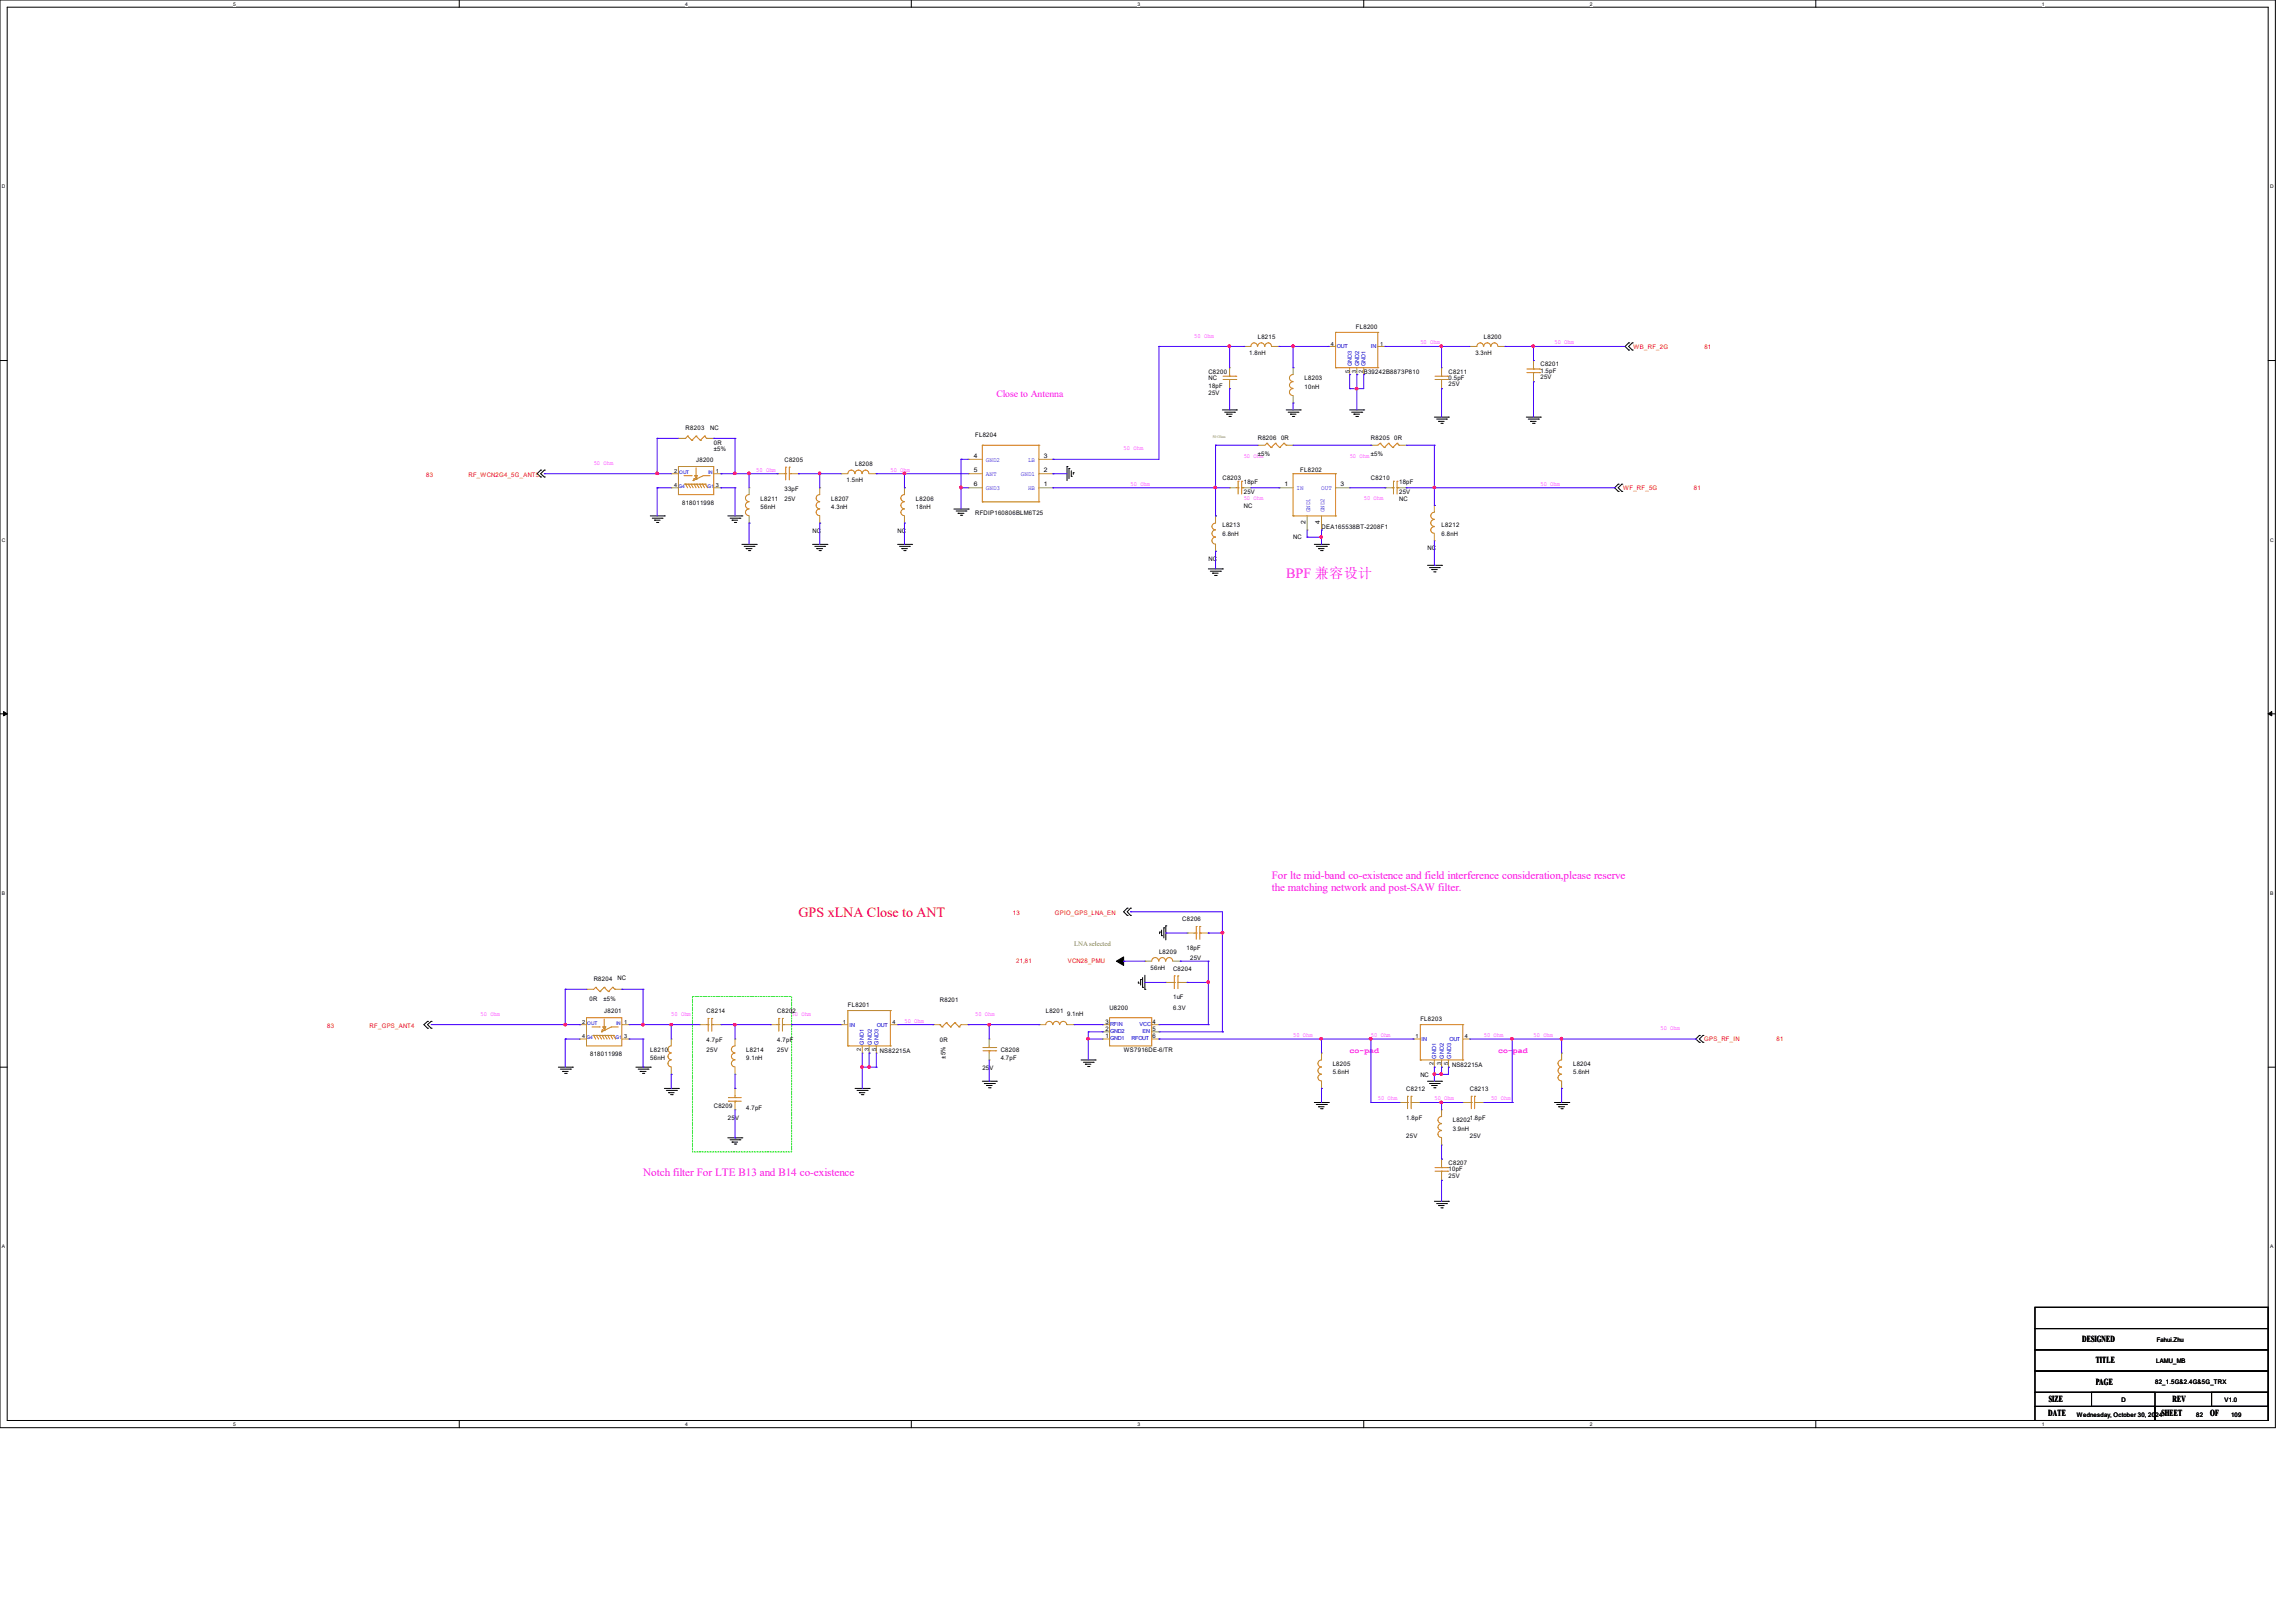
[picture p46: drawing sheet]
<svg xmlns="http://www.w3.org/2000/svg" width="297mm" height="210mm" viewBox="0 0 297 210" stroke-linecap="round" stroke-linejoin="round" font-family="sans-serif">
<defs><g id="words">
<text font-size="1.8" fill="#f0f" x="166.5" y="74.8">BPF 兼容设计</text>
<text font-size="1.8" fill="#f00" x="103.3" y="118.7">GPS xLNA Close to ANT</text>
<g font-size="1.4" fill="#f0f">
<text x="164.6" y="113.8">For lte mid-band co-existence and field interference consideration,please reserve</text>
<text x="164.6" y="115.3">the matching network and post-SAW filter.</text>
<text x="83.2" y="152.2">Notch filter For LTE B13 and B14 co-existence</text>
</g>
<text font-size="1.3" fill="#f0f" x="128.9" y="51.4">Close to Antenna</text>
<g font-size="1.2">
<text x="269.5" y="173.7">DESIGNED</text>
<text x="271.2" y="176.4">TITLE</text>
<text x="271.2" y="179.2">PAGE</text>
<text x="265.1" y="183.3">DATE</text>
<text x="265.2" y="181.4">SIZE</text>
<text x="279.7" y="183.3">SHEET</text>
<text x="281.2" y="181.4">REV</text>
<text x="286" y="183.3">OF</text>
</g>
<g font-size="1.1" fill="#f0f">
<text x="174.7" y="136.2">co-pad</text>
<text x="193.9" y="136.2">co-pad</text>
</g>
<text font-size=".9" fill="#808040" x="139" y="122.4">LNA selected</text>
<g font-size=".8" fill="#f0f">
<text x="154.6" y="43.7">50 Ohm</text>
<text x="183.8" y="44.6">50 Ohm</text>
<text x="201.2" y="44.6">50 Ohm</text>
<text x="145.4" y="58.3">50 Ohm</text>
<text x="161" y="59.2">50 Ohm</text>
<text x="174.7" y="59.2">50 Ohm</text>
<text x="76.8" y="60.1">50 Ohm</text>
<text x="97.9" y="61">50 Ohm</text>
<text x="115.2" y="61">50 Ohm</text>
<text x="146.3" y="62.9">50 Ohm</text>
<text x="161" y="64.7">50 Ohm</text>
<text x="176.5" y="64.7">50 Ohm</text>
<text x="199.4" y="62.9">50 Ohm</text>
<text x="62.2" y="131.4">50 Ohm</text>
<text x="86.9" y="131.4">50 Ohm</text>
<text x="102.5" y="131.4">50 Ohm</text>
<text x="126.2" y="131.4">50 Ohm</text>
<text x="117.1" y="132.4">50 Ohm</text>
<text x="167.3" y="134.2">50 Ohm</text>
<text x="177.4" y="134.2">50 Ohm</text>
<text x="192" y="134.2">50 Ohm</text>
<text x="198.5" y="134.2">50 Ohm</text>
<text x="214.9" y="133.3">50 Ohm</text>
<text x="178.3" y="142.4">50 Ohm</text>
<text x="185.6" y="142.4">50 Ohm</text>
<text x="193" y="142.4">50 Ohm</text>
</g>
<g font-size=".8">
<text x="161.7" y="45.9">1.8nH</text>
<text x="162.8" y="43.9">L8215</text>
<text x="175.5" y="42.6">FL8200</text>
<text x="190.9" y="45.9">3.3nH</text>
<text x="192" y="43.9">L8200</text>
<text x="199.4" y="47.4">C8201</text>
<text x="156.4" y="48.3">C8200</text>
<text x="156.4" y="50.2">18pF</text>
<text x="156.4" y="49.2">NC</text>
<text x="156.4" y="51.1">25V</text>
<text x="168.8" y="49.2">L8203</text>
<text x="168.8" y="50.3">10nH</text>
<text x="176.5" y="48.3">B39242B8873P810</text>
<text x="187.5" y="48.3">C8211</text>
<text x="187.5" y="49.1">0.5pF</text>
<text x="187.5" y="50">25V</text>
<text x="199.4" y="48.2">1.5pF</text>
<text x="199.4" y="49.1">25V</text>
<text x="88.7" y="55.6">R8203</text>
<text x="90.1" y="59.8">J8200</text>
<text x="91.9" y="55.6">NC</text>
<text x="92.4" y="57.6">0R</text>
<text x="92.4" y="58.4">±5%</text>
<text x="101.5" y="59.8">C8205</text>
<text x="126" y="59.2">4</text>
<text x="126.2" y="56.6">FL8204</text>
<text x="135.1" y="59.2">3</text>
<text x="162.8" y="56.9">R8206</text>
<text x="162.8" y="59">±5%</text>
<text x="165.8" y="56.9">0R</text>
<text x="177.4" y="56.9">R8205</text>
<text x="177.4" y="59">±5%</text>
<text x="180.4" y="56.9">0R</text>
<text x="88.3" y="65.3">818011998</text>
<text x="98.4" y="64.8">L8211</text>
<text x="98.4" y="65.9">56nH</text>
<text x="101.5" y="63.5">33pF</text>
<text x="101.5" y="64.8">25V</text>
<text x="107.6" y="64.8">L8207</text>
<text x="107.6" y="65.9">4.3nH</text>
<text x="109.6" y="62.4">1.5nH</text>
<text x="110.7" y="60.3">L8208</text>
<text x="118.5" y="64.8">L8206</text>
<text x="118.5" y="65.9">18nH</text>
<text x="126" y="62.9">6</text>
<text x="126" y="61.1">5</text>
<text x="135.1" y="62.9">1</text>
<text x="135.1" y="61.1">2</text>
<text x="158.2" y="62.1">C8203</text>
<text x="161" y="62.6">18pF</text>
<text x="161" y="65.7">NC</text>
<text x="161" y="63.9">25V</text>
<text x="166.2" y="62.9">1</text>
<text x="168.3" y="61.1">FL8202</text>
<text x="173.5" y="62.9">3</text>
<text x="177.4" y="62.1">C8210</text>
<text x="181.1" y="62.6">18pF</text>
<text x="181.1" y="64.8">NC</text>
<text x="181.1" y="63.9">25V</text>
<text x="105.2" y="68.9">NC</text>
<text x="116.2" y="68.9">NC</text>
<text x="126.2" y="66.6">RFDIP160806BLM6T25</text>
<text x="158.2" y="68.2">L8213</text>
<text x="158.2" y="69.3">6.8nH</text>
<text x="167.4" y="69.8">NC</text>
<text x="168.9" y="67.9" transform="rotate(-90 168.9 67.9)">2</text>
<text x="170.8" y="67.9" transform="rotate(-90 170.8 67.9)">4</text>
<text x="171" y="68.5">DEA165538BT-2208F1</text>
<text x="184.8" y="71.2">NC</text>
<text x="186.6" y="68.2">L8212</text>
<text x="186.6" y="69.3">6.8nH</text>
<text x="156.4" y="72.6">NC</text>
<text x="153" y="119.2">C8206</text>
<text x="148.9" y="125.5">56nH</text>
<text x="150" y="123.4">L8209</text>
<text x="151.8" y="125.6">C8204</text>
<text x="153.6" y="122.9">18pF</text>
<text x="154" y="124.2">25V</text>
<text x="76.3" y="129.5">0R</text>
<text x="76.8" y="127">R8204</text>
<text x="78.1" y="129.5">±5%</text>
<text x="78.2" y="131.1">J8201</text>
<text x="79.9" y="126.8">NC</text>
<text x="91.4" y="131.1">C8214</text>
<text x="100.6" y="131.1">C8202</text>
<text x="109.7" y="130.3">FL8201</text>
<text x="121.6" y="129.7">R8201</text>
<text x="135.3" y="131.1">L8201</text>
<text x="138.1" y="131.5">9.1nH</text>
<text x="143.6" y="130.6">U8200</text>
<text x="151.8" y="129.3">1uF</text>
<text x="151.8" y="130.6">6.3V</text>
<text x="76.4" y="136.6">818011998</text>
<text x="84.2" y="136.1">L8210</text>
<text x="84.2" y="137.2">56nH</text>
<text x="91.4" y="134.8">4.7pF</text>
<text x="91.4" y="136.1">25V</text>
<text x="96.6" y="136.1">L8214</text>
<text x="96.6" y="137.2">9.1nH</text>
<text x="100.6" y="134.8">4.7pF</text>
<text x="100.6" y="136.1">25V</text>
<text x="113.9" y="136.3">NS82215A</text>
<text x="121.6" y="134.8">0R</text>
<text x="122.4" y="137" transform="rotate(-90 122.4 137)">±5%</text>
<text x="129.5" y="136.1">C8208</text>
<text x="129.5" y="137.2">4.7pF</text>
<text x="143.1" y="134.4">1</text>
<text x="143.1" y="133.5">2</text>
<text x="143.1" y="132.5">3</text>
<text x="145.4" y="136.1">WS7916DE-6/TR</text>
<text x="149.1" y="132.5">4</text>
<text x="149.1" y="133.5">5</text>
<text x="149.1" y="134.4">6</text>
<text x="172.5" y="137.9">L8205</text>
<text x="183.8" y="132.2">FL8203</text>
<text x="203.6" y="137.9">L8204</text>
<text x="92.4" y="143.4">C8209</text>
<text x="96.6" y="143.6">4.7pF</text>
<text x="127.1" y="138.5">25V</text>
<text x="172.5" y="139">5.6nH</text>
<text x="182" y="141.1">C8212</text>
<text x="183.8" y="139.3">NC</text>
<text x="187.9" y="138.1">NS82215A</text>
<text x="190.2" y="141.1">C8213</text>
<text x="203.6" y="139">5.6nH</text>
<text x="94.2" y="144.9">25V</text>
<text x="182" y="144.9">1.8pF</text>
<text x="182" y="147.3">25V</text>
<text x="188" y="145.2">L8202</text>
<text x="188" y="146.3">3.9nH</text>
<text x="190.2" y="144.9">1.8pF</text>
<text x="190.2" y="147.3">25V</text>
<text x="187.5" y="150.7">C8207</text>
<text x="187.5" y="151.5">10pF</text>
<text x="187.5" y="152.4">25V</text>
<text x="279.1" y="173.7">Fahui.Zhu</text>
<text x="278.9" y="179.1">82_1.5G&amp;2.4G&amp;5G_TRX</text>
<text x="279" y="176.4">LAMU_MB</text>
<text x="268.8" y="183.3">Wednesday, October 30, 2024</text>
<text x="274.5" y="181.5">D</text>
<text x="284.2" y="183.3">82</text>
<text x="287.9" y="181.5">V1.0</text>
<text x="288.7" y="183.3">109</text>
</g>
<g font-size=".8" fill="#f00">
<text x="211.4" y="45.1">WB_RF_2G</text>
<text x="220.6" y="45.1">81</text>
<text x="55.2" y="61.7">83</text>
<text x="60.6" y="61.7">RF_WCN2G4_5G_ANT5</text>
<text x="210.1" y="63.4">WF_RF_5G</text>
<text x="219.2" y="63.4">81</text>
<text x="131.1" y="118.4">13</text>
<text x="136.5" y="118.4">GPIO_GPS_LNA_EN</text>
<text x="131.5" y="124.7">21,81</text>
<text x="138.2" y="124.7">VCN28_PMU</text>
<text x="42.3" y="133">83</text>
<text x="47.8" y="133">RF_GPS_ANT4</text>
<text x="220.6" y="134.7">GPS_RF_IN</text>
<text x="229.9" y="134.7">81</text>
</g>
<g font-size=".8" fill="#00c">
<text x="127.6" y="59.8">GND2</text>
<text x="133" y="59.8">LB</text>
<text x="127.6" y="63.5">GND3</text>
<text x="127.6" y="61.6">ANT</text>
<text x="132.1" y="61.6">GND1</text>
<text x="133" y="63.5">HB</text>
<text x="167.8" y="63.5">IN</text>
<text x="171" y="63.5">OUT</text>
<text x="169.5" y="66.3" transform="rotate(-90 169.5 66.3)">GND1</text>
<text x="171.4" y="66.3" transform="rotate(-90 171.4 66.3)">GND2</text>
</g>
<g font-size=".7">
<text x="172.2" y="44.7">4</text>
<text x="178.6" y="44.7">1</text>
<text x="174.6" y="48.2" transform="rotate(-90 174.6 48.2)">5</text>
<text x="175.5" y="48.2" transform="rotate(-90 175.5 48.2)">3</text>
<text x="176.4" y="48.2" transform="rotate(-90 176.4 48.2)">2</text>
<text x="87.2" y="63">4</text>
<text x="87.2" y="61.2">2</text>
<text x="92.6" y="63">3</text>
<text x="92.6" y="61.2">1</text>
<text x="75.4" y="134.3">4</text>
<text x="75.4" y="132.5">2</text>
<text x="80.8" y="134.3">3</text>
<text x="80.8" y="132.5">1</text>
<text x="109.1" y="132.5">1</text>
<text x="111.4" y="136" transform="rotate(-90 111.4 136)">2</text>
<text x="112.4" y="136" transform="rotate(-90 112.4 136)">3</text>
<text x="113.4" y="136" transform="rotate(-90 113.4 136)">5</text>
<text x="115.5" y="132.5">4</text>
<text x="183.2" y="134.3">1</text>
<text x="185.5" y="137.8" transform="rotate(-90 185.5 137.8)">2</text>
<text x="186.5" y="137.8" transform="rotate(-90 186.5 137.8)">3</text>
<text x="187.4" y="137.8" transform="rotate(-90 187.4 137.8)">5</text>
<text x="189.6" y="134.3">4</text>
</g>
<g font-size=".7" fill="#00c">
<text x="173" y="45.1">OUT</text>
<text x="175" y="47.4" transform="rotate(-90 175 47.4)">GND3</text>
<text x="175.9" y="47.4" transform="rotate(-90 175.9 47.4)">GND2</text>
<text x="176.7" y="47.4" transform="rotate(-90 176.7 47.4)">GND1</text>
<text x="177.4" y="45.1">IN</text>
<text x="109.9" y="132.9">IN</text>
<text x="111.8" y="135.2" transform="rotate(-90 111.8 135.2)">GND1</text>
<text x="112.8" y="135.2" transform="rotate(-90 112.8 135.2)">GND2</text>
<text x="113.5" y="132.9">OUT</text>
<text x="113.7" y="135.2" transform="rotate(-90 113.7 135.2)">GND3</text>
<text x="143.7" y="134.6">GND1</text>
<text x="143.7" y="133.7">GND2</text>
<text x="143.7" y="132.8">RFIN</text>
<text x="146.4" y="134.6">RFOUT</text>
<text x="147.5" y="132.8">VCC</text>
<text x="147.9" y="133.7">EN</text>
<text x="184" y="134.7">IN</text>
<text x="185.8" y="137" transform="rotate(-90 185.8 137)">GND1</text>
<text x="186.9" y="137" transform="rotate(-90 186.9 137)">GND2</text>
<text x="187.6" y="134.7">OUT</text>
<text x="187.8" y="137" transform="rotate(-90 187.8 137)">GND3</text>
</g>
<g font-size=".6">
<text x="30.2" y=".7">5</text>
<text x="88.7" y=".7">4</text>
<text x="147.2" y=".7">3</text>
<text x="205.7" y=".7">2</text>
<text x="264.2" y=".7">1</text>
<text x=".3" y="24.4">D</text>
<text x="293.8" y="24.4">D</text>
<text x=".3" y="70.1">C</text>
<text x="293.8" y="70.1">C</text>
<text x=".3" y="115.8">B</text>
<text x="293.8" y="115.8">B</text>
<text x=".3" y="161.5">A</text>
<text x="293.8" y="161.5">A</text>
<text x="30.2" y="184.5">5</text>
<text x="88.7" y="184.5">4</text>
<text x="147.2" y="184.5">3</text>
<text x="205.7" y="184.5">2</text>
<text x="264.2" y="184.5">1</text>
</g>
<g font-size=".6" fill="#00c">
<text x="87.8" y="63.2">G4</text>
<text x="87.9" y="61.3">OUT</text>
<text x="91.6" y="63.2">G1</text>
<text x="91.7" y="61.3">IN</text>
<text x="75.9" y="134.5">G4</text>
<text x="76" y="132.6">OUT</text>
<text x="79.7" y="134.5">G1</text>
<text x="79.8" y="132.6">IN</text>
</g>
<text font-size=".5" fill="#808040" x="156.9" y="56.7">50 Ohm</text>
</g></defs>
<path d="M0 0h294.5v184.7h-294.5zM.9 .9h292.6v182.9h-292.6z" fill="none" stroke="#000" stroke-width=".13"/>
<g fill="#fff">
<path d="M30.2 .1h.3v.7h-.3z"/>
<path d="M30.2 183.9h.3v.8h-.3z"/>
</g>
<path d="M59.4 0v.9M59.4 183.8v.9" fill="none" stroke="#000" stroke-width=".13"/>
<g fill="#fff">
<path d="M88.7 .1h.3v.7h-.3z"/>
<path d="M88.7 183.9h.3v.8h-.3z"/>
</g>
<path d="M117.9 0v.9M117.9 183.8v.9" fill="none" stroke="#000" stroke-width=".13"/>
<g fill="#fff">
<path d="M147.2 .1h.3v.7h-.3z"/>
<path d="M147.2 183.9h.3v.8h-.3z"/>
</g>
<path d="M176.5 0v.9M176.5 183.8v.9" fill="none" stroke="#000" stroke-width=".13"/>
<g fill="#fff">
<path d="M205.7 .1h.4v.7h-.4z"/>
<path d="M205.7 183.9h.4v.8h-.4z"/>
</g>
<path d="M235 0v.9M235 183.8v.9" fill="none" stroke="#000" stroke-width=".13"/>
<g fill="#fff">
<path d="M264.2 .1h.4v.7h-.4z"/>
<path d="M264.2 183.9h.4v.8h-.4z"/>
<path d="M.3 23.8h.4v.7h-.4z"/>
<path d="M293.8 23.8h.5v.7h-.5z"/>
<path d="M.3 69.5h.4v.7h-.4z"/>
<path d="M293.8 69.5h.5v.7h-.5z"/>
</g>
<path d="M0 46.7h.9M293.5 46.7h1" fill="none" stroke="#000" stroke-width=".13"/>
<g fill="#fff">
<path d="M.3 115.2h.4v.8h-.4z"/>
<path d="M293.8 115.2h.4v.8h-.4z"/>
</g>
<path d="M0 92.4h.9M293.5 92.4h1" fill="none" stroke="#000" stroke-width=".13"/>
<path d="M.5 92.1l.4 .3-.4 .2zM293.5 92.4l.5-.3v.5z" fill="#000" stroke="#000" stroke-width=".13"/>
<g fill="#fff">
<path d="M.3 161h.3v.7h-.3z"/>
<path d="M293.8 161h.4v.7h-.4z"/>
</g>
<g fill="none" stroke="#000" stroke-width=".13">
<path d="M158.2 53h1.8M158.5 53.3h1.3M158.7 53.6h.1M158.7 53.6h.8M159 53.9h.2M159.2 53.9h.1M159.8 53.3h.1M160 53h.1M166.5 53h1.8M166.7 53.3h1.3M167 53.6h.1M167 53.6h.7"/>
<path d="M167.3 53.9h.1M167.4 53.9h.1M168 53.3h.1M168.3 53h.1M174.7 53h1.8M174.9 53.3h1.3M175.2 53.6h.1M175.2 53.6h.7M175.5 53.9h.2M175.7 53.9h.1M176.2 53.3h.1M176.5 53h.1"/>
<path d="M185.6 54h1.9M185.9 54.2h1.3M186.2 54.5h.1M186.2 54.5h.7M186.5 54.8h.1M186.6 54.8h.1M187.2 54.2h.1M187.5 54h.1M197.5 54h1.8M197.8 54.2h1.3M198.1 54.5h.1M198.1 54.5h.7"/>
<path d="M198.3 54.8h.2M198.5 54.8h.1M199.1 54.2h.1M199.3 54h.1M210.8 44.4h.1M210.8 45.3h.1M210.8 44.4l-.5 .4 .5 .5M211.2 45.3h.1M211.2 44.4h.1M211.2 44.4l-.4 .4 .4 .5M70 60.8h.1M70 61.7h.1"/>
<path d="M70 60.8l-.5 .5 .5 .4M70.4 60.8h.1M70.4 61.7h.1M70.4 60.8l-.4 .5 .4 .4M84.2 66.8h1.8M84.4 67.1h1.3M84.7 67.3h.1M84.7 67.3h.7M85 67.6h.1M85.1 67.6h.1M85.7 67.1h.1M86 66.8h.1"/>
<path d="M94.2 66.8h1.8M94.5 67.1h1.3M94.7 67.3h.1M94.7 67.3h.8M95 67.6h.2M95.2 67.6h.1M95.8 67.1h.1M96 66.8h.1M96 70.4h1.9M96.3 70.7h1.3M96.6 71h.1M96.6 71h.7"/>
<path d="M96.9 71.2h.1M97 71.2h.1M97.6 70.7h.1M97.9 70.4h.1M105.2 70.4h1.8M105.5 70.7h1.2M105.7 71h.1M105.7 71h.8M106 71.2h.2M106.2 71.2h.1M106.7 70.7h.1M107 70.4h.1"/>
<path d="M116.2 70.4h1.8M116.4 70.7h1.3M116.7 71h.1M116.7 71h.7M117 71.2h.1M117.1 71.2h.1M117.7 70.7h.1M118 70.4h.1M123.4 65.9h1.9M123.7 66.1h1.3M124 66.4h.1M124 66.4h.8"/>
<path d="M124.3 66.7h.2M124.5 66.7h.1M125 66.1h.1M125.3 65.9h.1M138.1 60.4h.1M138.1 60.4v1.8M138.3 60.6h.1M138.3 60.6v1.3M138.6 61.6h.1M138.6 60.9v.7M138.9 61.2h.1M138.9 61.2v.2"/>
<path d="M156.4 73.6h1.8M156.6 73.9h1.3M156.9 74.2h.1M156.9 74.2h.7M157.2 74.5h.2M157.4 74.5h.1M157.9 73.9h.1M158.2 73.6h.1M170.1 70.4h1.8M170.3 70.7h1.4M170.6 71h.1M170.6 71h.8"/>
<path d="M170.9 71.2h.2M171.1 71.2h.1M171.7 70.7h.1M171.9 70.4h.1M184.7 73.2h1.9M185 73.4h1.3M185.3 73.7h.1M185.3 73.7h.7M185.5 74h.2M185.7 74h.1M186.3 73.4h.1M186.6 73.2h.1"/>
<path d="M209.4 62.7h.1M209.4 63.6h.1M209.4 62.7l-.4 .4 .4 .5M209.9 63.6h.1M209.9 62.7h.1M209.9 62.7l-.5 .4 .5 .5M145.9 117.5h.1M145.9 118.4h.1M145.9 117.5l-.5 .5 .5 .4M146.3 117.5h.1M146.3 118.4h.1M146.3 117.5l-.4 .5 .4 .4"/>
<path d="M150.9 119.8h.1M150.9 119.8v1.8M0 138.1h.9M55.3 132.2h.1M55.3 133.1h.1M55.3 132.2l-.4 .4 .4 .5M55.8 132.2h.1M55.8 133.1h.1M55.8 132.2l-.5 .4 .5 .5M72.3 138.1h1.8M72.5 138.3h1.3M72.8 138.6h.1"/>
<path d="M72.8 138.6h.7M73.1 138.9h.2M73.3 138.9h.1M73.8 138.3h.1M74.1 138.1h.1M82.3 138.1h1.9M82.6 138.3h1.3M82.8 138.6h.1M82.8 138.6h.8M83.1 138.9h.2M83.3 138.9h.1M83.9 138.3h.1"/>
<path d="M84.2 138.1h.1M127.1 139.9h1.8M128.9 139.9h.1M139.9 137.2h1.8M140.2 137.5h1.3M140.5 137.7h.1M140.5 137.7h.7M140.8 138h.1M140.9 138h.1M141.5 137.5h.1M141.7 137.2h.1M147.3 127.2h.1"/>
<path d="M147.3 127v.2M147.6 126.7h.1M147.6 126.7v.8M147.9 127.8h.1M147.9 126.5v1.3M148.2 128h.1M148.2 126.2v1.8M150.1 120.6h.1M150.1 120.6v.2M150.3 121.1h.1M150.3 120.4v.7M150.6 120.1h.1"/>
<path d="M150.6 120.1v1.3M184.7 139.9h1.9M186.6 139.9h.1M219.9 134h.1M219.9 134.9h.1M219.9 134l-.4 .5 .4 .4M220.4 134.9h.1M220.4 134h.1M220.4 134l-.5 .5 .5 .4M293.5 138.1h1M86 140.8h1.8M86.2 141.1h1.3"/>
<path d="M86.5 141.4h.1M86.5 141.4h.7M86.8 141.6h.2M87 141.6h.1M87.5 141.1h.1M87.8 140.8h.1M94.2 147.2h1.8M94.5 147.5h1.3M94.7 147.8h.1M94.7 147.8h.8M95 148h.2M95.2 148h.1"/>
<path d="M95.8 147.5h.1M96 147.2h.1M110.7 140.8h1.8M110.9 141.1h1.3M111.2 141.4h.1M111.2 141.4h.7M111.5 141.6h.2M111.7 141.6h.1M112.2 141.1h.1M112.5 140.8h.1M127.4 140.2h1.3M127.7 140.5h.1"/>
<path d="M127.7 140.5h.7M127.9 140.8h.2M128.1 140.8h.1M128.7 140.2h.1M170.1 142.7h1.8M170.3 142.9h1.4M170.6 143.2h.1M170.6 143.2h.8M170.9 143.5h.2M171.1 143.5h.1M171.7 142.9h.1M171.9 142.7h.1"/>
<path d="M185 140.2h1.3M185.3 140.5h.1M185.3 140.5h.7M185.5 140.8h.2M185.6 155.4h1.9M185.7 140.8h.1M185.9 155.7h1.3M186.2 156h.1M186.2 156h.7M186.3 140.2h.1M186.5 156.3h.1M186.6 156.3h.1"/>
<path d="M187.2 155.7h.1M187.5 155.4h.1M201.2 142.7h1.8M201.5 142.9h1.2M201.7 143.2h.1M201.7 143.2h.8M202 143.5h.2M202.2 143.5h.1M202.7 142.9h.1M203 142.7h.1M263.4 177.4h30.1v2.8h-30.1zM263.4 171.9h30.1v2.8h-30.1z"/>
<path d="M263.4 169.2h30.1v2.7h-30.1zM263.4 174.7h30.1v2.7h-30.1zM263.4 180.2h30.1v1.8h-30.1zM263.4 182h15.5v1.8h-15.5zM270.7 180.2h8.2v1.8h-8.2zM278.9 182h14.6v1.8h-14.6zM286.2 180.2h7.3v1.8h-7.3z"/>
</g>
<path d="M89.6 128.9h12.8v20.2h-12.8z" fill="none" stroke="#0f0" stroke-width=".13"/>
<path d="M144.5 124.4l.9-.6v1.1z" fill-rule="evenodd" fill="#000" stroke="#000" stroke-width=".13"/>
<g fill="none" stroke="#cc8006" stroke-width=".13">
<path d="M89 56.4h.1M89 56.4l-.3 .3M89 56.4l.5 .6M89.5 57h.1M90.1 56.4h.1M90.1 56.4l-.6 .6M90.1 56.4l.5 .6M90.6 57h.1M91.2 56.4h.1M91.2 56.4l-.6 .6M91.2 56.4l.2 .3M91.4 56.7h.1"/>
<path d="M127.1 57.6h.1M127.1 57.6h7.4M127.1 57.6v7.3M134.5 57.6h.1M134.5 57.6v7.3M158.3 49.1h1.6M158.3 48.7h1.6M159.1 48.7h.1M159.1 49.1h.1M159.1 48.5v.2M159.1 49.1v.3M159.9 49.1h.1"/>
<path d="M159.9 48.7h.1M162.7 44.8a.43 .43 0 0 0-.4-.4 .43 .43 0 0 0-.4 .4M163.7 44.8a.44 .44 0 0 0-.5-.4 .44 .44 0 0 0-.4 .4M164 57.4h.1M164 57.4l-.3 .2M164 57.4l.5 .5M164.5 57.9h.1M164.5 44.8a.43 .43 0 0 0-.4-.4 .43 .43 0 0 0-.4 .4M165.1 57.4h.1M165.1 57.4l-.6 .5M165.1 57.4l.5 .5M165.6 57.9h.1"/>
<path d="M166.2 57.4h.1M166.2 57.4l-.6 .5M166.2 57.4l.3 .2M166.5 57.6h.1M167.3 50.3a.44 .44 0 0 0-.4 .4 .44 .44 0 0 0 .4 .5M167.3 49.4a.43 .43 0 0 0-.4 .4 .43 .43 0 0 0 .4 .4M167.3 48.5a.44 .44 0 0 0-.4 .4 .44 .44 0 0 0 .4 .5M172.8 43h.1M172.8 47.6h.1M172.8 43h5.5M172.8 43v4.6M172.8 47.6h5.5"/>
<path d="M178.3 43h.1M178.3 47.6h.1M178.3 43v4.6M178.6 57.4h.1M178.6 57.4l-.3 .2M178.6 57.4l.6 .5M179.2 57.9h.1M179.7 57.4h.1M179.7 57.4l-.5 .5M179.7 57.4l.6 .5M180.3 57.9h.1M180.8 57.4h.1"/>
<path d="M180.8 57.4l-.5 .5M180.8 57.4l.3 .2M181.1 57.6h.1M185.7 49.1h1.7M185.7 48.7h1.7M186.6 48.7h.1M186.6 49.1h.1M186.6 48.5v.2M186.6 49.1v.3M187.4 49.1h.1M187.4 48.7h.1M192 44.8a.43 .43 0 0 0-.4-.4 .43 .43 0 0 0-.5 .4"/>
<path d="M192.9 44.8a.44 .44 0 0 0-.4-.4 .44 .44 0 0 0-.5 .4M193.8 44.8a.44 .44 0 0 0-.4-.4 .44 .44 0 0 0-.4 .4M197.6 48.2h1.7M197.6 47.8h1.7M198.5 47.8h.1M198.5 48.2h.1M198.5 47.6v.2M198.5 48.2v.3M199.3 48.2h.1M199.3 47.8h.1M87.8 60.4h4.6v3.6h-4.6zM88.5 61.6h1"/>
<path d="M88.6 62.7h.1M88.6 62.7h2.8M88.7 62.7h.1M88.7 62.7l.3 .4M89.1 62.7h.1M89.1 62.7l.3 .4M89.5 61.6h.1M89.5 62.7h.1M89.5 62.7l.2 .4M89.7 62.2h.1M89.8 61.9h.1M89.8 62.7h.1"/>
<path d="M89.8 61.9l-.1 .3M89.8 62.7l.3 .4M89.8 61.9l.3 .1M89.9 61.6h.1M89.9 61.6h.4l-.2 .2M89.9 61.6l.2 .2M90.1 62h.1M90.1 61.6h.1M90.1 61.8h.1M90.1 60.5v1.1M90.2 62.7h.1M90.2 62.7l.3 .4"/>
<path d="M90.6 62.7h.1M90.6 62.7l.2 .4M90.9 62.7h.1M90.9 62.7l.3 .4M91.3 62.7h.1M91.3 62.7l.3 .4M91.9 61.6h-.9l-1.3 .6M96.9 64.9a.44 .44 0 0 0-.4 .5 .44 .44 0 0 0 .4 .4M96.9 64a.44 .44 0 0 0-.4 .5 .44 .44 0 0 0 .4 .4M96.9 65.9a.43 .43 0 0 0-.4 .4 .43 .43 0 0 0 .4 .4M101.5 61.3h.2M101.7 61.3h.1"/>
<path d="M101.7 60.5h.1M101.7 60.5v1.6M102.2 60.5h.1M102.2 61.3h.1M102.2 61.3h.2M102.2 60.5v1.6M106.1 65.9a.43 .43 0 0 0-.5 .4 .43 .43 0 0 0 .5 .4M106.1 64.9a.44 .44 0 0 0-.5 .5 .44 .44 0 0 0 .5 .4M106.1 64a.44 .44 0 0 0-.5 .5 .44 .44 0 0 0 .5 .4M110.6 61.3a.44 .44 0 0 0-.4-.5 .44 .44 0 0 0-.5 .5M111.5 61.3a.44 .44 0 0 0-.4-.5 .44 .44 0 0 0-.4 .5M112.4 61.3a.42 .42 0 0 0-.4-.5 .42 .42 0 0 0-.4 .5"/>
<path d="M117.1 64.9a.44 .44 0 0 0-.5 .5 .44 .44 0 0 0 .4 .4M117.1 64a.44 .44 0 0 0-.5 .5 .44 .44 0 0 0 .4 .4M117.1 65.9a.43 .43 0 0 0-.5 .4 .43 .43 0 0 0 .4 .4M127.1 64.9h.1M127.1 64.9h7.4M134.5 64.9h.1M157.3 69.5a.44 .44 0 0 0-.5 .5 .44 .44 0 0 0 .5 .4M157.3 68.6a.44 .44 0 0 0-.5 .4 .44 .44 0 0 0 .5 .5M157.3 67.7a.42 .42 0 0 0-.5 .4 .42 .42 0 0 0 .5 .4M160 63.1h.2M160.2 63.1h.1M160.2 62.3h.1"/>
<path d="M160.2 62.3v1.6M160.7 62.3h.1M160.7 63.1h.1M160.7 63.1h.3M160.7 62.3v1.6M167.3 61.3h.1M167.3 66.8h.1M167.3 61.3h5.5M167.3 66.8h5.5M167.3 61.3v5.5M172.8 66.8h.1M172.8 61.3h.1"/>
<path d="M172.8 61.3v5.5M180.2 63.1h.1M180.3 63.1h.1M180.3 62.3h.1M180.3 62.3v1.6M180.8 62.3h.1M180.8 63.1h.1M180.8 63.1h.3M180.8 62.3v1.6M185.6 67.2a.44 .44 0 0 0-.4 .5 .44 .44 0 0 0 .4 .4M185.6 66.3a.44 .44 0 0 0-.4 .4 .44 .44 0 0 0 .4 .5M185.6 68.2a.43 .43 0 0 0-.4 .4 .43 .43 0 0 0 .4 .4"/>
<path d="M154.8 119.9h.1M154.8 119.9v1.6M155.3 119.9h.1M155.3 119.9v1.6M75.9 131.7h4.6v3.6h-4.6zM76.6 132.9h1M76.8 134h.1M76.8 134h2.7M76.8 134l.3 .5M77.1 127.8h.1M77.1 127.8l-.3 .2M77.1 127.8l.5 .5"/>
<path d="M77.2 134h.1M77.2 134l.3 .5M77.6 132.9h.1M77.6 134h.1M77.6 134l.3 .5M77.6 128.3h.1M77.9 133.5h.1M77.9 133.3h.1M77.9 134h.1M77.9 133.3v.2M77.9 134l.3 .5M77.9 133.3h.3"/>
<path d="M78 132.9h.1M78 132.9h.4l-.2 .2M78 132.9l.2 .2M78.2 127.8h.1M78.2 133.3h.1M78.2 132.9h.1M78.2 133.1h.1M78.2 127.8l-.6 .5M78.2 127.8l.5 .5M78.2 131.9v1M78.3 134h.1M78.3 134l.3 .5"/>
<path d="M78.7 134h.1M78.7 134l.2 .5M78.7 128.3h.1M79 134h.1M79 134l.3 .5M79.3 127.8h.1M79.3 127.8l-.6 .5M79.3 127.8l.3 .2M79.4 134h.1M79.4 134l.3 .5M79.6 128h.1M80 132.9h-.9l-1.2 .6"/>
<path d="M86.9 137.2a.45 .45 0 0 0-.5 .4 .45 .45 0 0 0 .5 .4M86.9 136.3a.42 .42 0 0 0-.5 .4 .42 .42 0 0 0 .5 .4M86.9 135.3a.45 .45 0 0 0-.5 .5 .45 .45 0 0 0 .5 .4M91.4 132.6h.3M91.7 132.6h.1M91.7 131.8h.1M91.7 131.8v1.6M92.1 131.8h.1M92.1 132.6h.1M92.1 132.6h.3M92.1 131.8v1.6M95.1 137.2a.44 .44 0 0 0-.4 .4 .44 .44 0 0 0 .4 .4"/>
<path d="M95.1 136.3a.43 .43 0 0 0-.4 .4 .43 .43 0 0 0 .4 .4M95.1 135.3a.44 .44 0 0 0-.4 .5 .44 .44 0 0 0 .4 .4M100.6 132.6h.2M100.8 132.6h.1M100.8 131.8h.1M100.8 131.8v1.6M101.3 131.8h.1M101.3 132.6h.1M101.3 132.6h.2M101.3 131.8v1.6M109.7 130.8h.1M109.7 135.3h.1"/>
<path d="M109.7 130.8v4.5M109.7 130.8h5.5M109.7 135.3h5.5M115.2 130.8h.1M115.2 135.3h.1M115.2 130.8v4.5M121.6 132.6h.1M121.6 132.6l.3 .3M121.9 132.9h.1M122.5 132.3h.1M122.5 132.3l.5 .6M122.5 132.3l-.6 .6"/>
<path d="M123 132.9h.1M123.6 132.3h.1M123.6 132.3l.5 .6M123.6 132.3l-.6 .6M124.1 132.9h.1M124.4 132.6l-.3 .3M127.2 136h1.7M127.2 135.6h1.7M128 135.6h.1M128 136h.1M128 135.3v.3M128 136v.3"/>
<path d="M128.9 136h.1M128.9 135.6h.1M135.3 132.6a.45 .45 0 0 1 .5-.4 .45 .45 0 0 1 .4 .4M136.3 132.6a.42 .42 0 0 1 .4-.4 .42 .42 0 0 1 .4 .4M137.2 132.6a.45 .45 0 0 1 .4-.4 .45 .45 0 0 1 .4 .4M143.6 131.7h5.5v3.6h-5.5zM149.9 124.4a.44 .44 0 0 0-.4-.5 .44 .44 0 0 0-.4 .5M150.8 124.4a.43 .43 0 0 0-.4-.5 .43 .43 0 0 0-.4 .5M151.8 124.4a.44 .44 0 0 0-.5-.5 .44 .44 0 0 0-.4 .5M151.8 127.1h.2M152 127.1h.1M152 126.3h.1"/>
<path d="M152 126.3v1.6M152.4 126.3h.1M152.4 127.1h.1M152.4 127.1h.3M152.4 126.3v1.6M154.6 120.7h.2M154.8 120.7h.1M155.3 120.7h.1M171 139a.42 .42 0 0 0-.4 .4 .42 .42 0 0 0 .4 .5M171 138.1a.44 .44 0 0 0-.4 .4 .44 .44 0 0 0 .4 .5M171 137.2a.44 .44 0 0 0-.4 .4 .44 .44 0 0 0 .4 .4M183.8 132.6h.1"/>
<path d="M183.8 137.2h.1M183.8 132.6h5.5M183.8 132.6v4.6M183.8 137.2h5.5M189.3 132.6h.1M189.3 137.2h.1M189.3 132.6v4.6M202.1 138.1a.44 .44 0 0 0-.5 .4 .44 .44 0 0 0 .5 .5M202.1 137.2a.44 .44 0 0 0-.5 .4 .44 .44 0 0 0 .5 .4M202.1 139a.43 .43 0 0 0-.5 .4 .43 .43 0 0 0 .5 .5M94.3 142h.1M94.3 142.5h.1"/>
<path d="M94.3 142h1.6M94.3 142.5h1.6M95.1 142.5h.1M95.1 142h.1M95.1 141.7v.3M95.1 142.5v.2M182 142.7h.2M182.2 142.7h.1M182.2 141.9h.1M182.2 141.9v1.6M182.6 141.9h.1M182.6 142.7h.1"/>
<path d="M182.6 142.7h.3M182.6 141.9v1.6M185.7 151.6h1.7M185.7 151.1h1.7M186.6 146.3a.44 .44 0 0 0-.5 .4 .44 .44 0 0 0 .5 .5M186.6 145.4a.43 .43 0 0 0-.5 .4 .43 .43 0 0 0 .5 .5M186.6 144.5a.44 .44 0 0 0-.5 .4 .44 .44 0 0 0 .5 .5M186.6 151.1h.1M186.6 151.6h.1M186.6 150.9v.2M186.6 151.6v.2M187.4 151.6h.1"/>
<path d="M187.4 151.1h.1M190.2 142.7h.2M190.4 142.7h.1M190.4 141.9h.1M190.4 141.9v1.6M190.8 141.9h.1M190.8 142.7h.1M190.8 142.7h.3M190.8 141.9v1.6"/>
</g>
<g fill="none" stroke="#a84" stroke-width=".13">
<path d="M87.8 56.7h.1M87.8 56.7h.9M91.4 56.7h1M92.4 56.7h.1M125.3 59.4h.1M125.3 59.4h1.8M134.5 59.4h1.8M136.3 59.4h.1M159.1 50.3h.1M159.1 47.6h.1M159.1 47.6v.9M159.1 49.4v.9"/>
<path d="M161 44.8h.1M161 44.8h.9M162.8 57.6h.1M162.8 57.6h.9M164.6 44.8h.9M165.5 44.8h.1M166.5 57.6h.8M167.3 57.6h.1M167.3 52.2h.1M167.3 47.6h.1M167.3 47.6v.9M167.3 51.2v1"/>
<path d="M171.9 44.8h.1M171.9 44.8h.9M174.7 48.5h.1M174.7 47.6v.9M175.6 48.5h.1M175.6 47.6v.9M176.5 48.5h.1M176.5 47.6v.9M177.4 57.6h.1M177.4 57.6h.9M178.3 44.8h.9M179.2 44.8h.1"/>
<path d="M181.1 57.6h.9M182 57.6h.1M186.6 50.3h.1M186.6 47.6h.1M186.6 47.6v.9M186.6 49.4v.9M190.2 44.8h.1M190.2 44.8h.9M193.9 44.8h.9M194.8 44.8h.1M198.5 49.4h.1M198.5 46.7h.1"/>
<path d="M198.5 46.7v.9M198.5 48.5v.9M86.9 63.1h.1M86.9 61.3h.1M86.9 63.1h.9M86.9 61.3h.9M92.4 63.1h.9M92.4 61.3h.9M93.3 63.1h.1M93.3 61.3h.1M96.9 67.7h.1M96.9 63.1h.1"/>
<path d="M96.9 63.1v.9M96.9 66.8v.9M100.6 61.3h.1M100.6 61.3h.9M102.4 61.3h.9M103.3 61.3h.1M106.1 67.7h.1M106.1 63.1h.1M106.1 63.1v.9M106.1 66.8v.9M108.8 61.3h.1M108.8 61.3h.9"/>
<path d="M112.5 61.3h.9M113.4 61.3h.1M117.1 67.7h.1M117.1 63.1h.1M117.1 63.1v.9M117.1 66.8v.9M125.3 63.1h.1M125.3 61.3h.1M125.3 63.1h1.8M125.3 61.3h1.8M134.5 63.1h1.8M134.5 61.3h1.8"/>
<path d="M136.3 63.1h.1M136.3 61.3h.1M157.3 71.3h.1M157.3 66.8h.1M157.3 66.8v.9M157.3 70.4v.9M159.1 63.1h.1M159.1 63.1h.9M161 63.1h.9M161.9 63.1h.1M165.5 63.1h.1M165.5 63.1h1.8"/>
<path d="M169.2 68.6h.1M169.2 66.8v1.8M171 68.6h.1M171 66.8v1.8M172.8 63.1h1.9M174.7 63.1h.1M179.2 63.1h.1M179.2 63.1h1M181.1 63.1h.9M182 63.1h.1M185.6 70h.1M185.6 65.4h.1"/>
<path d="M185.6 65.4v.9M185.6 69v1M75 134.5h.1M75 132.6h.1M75 132.6h.9M75 134.5h.9M75.9 128h.1M75.9 128h.9M79.6 128h.9M80.5 128h.1M80.5 132.6h.9M80.5 134.5h.9"/>
<path d="M81.4 134.5h.1M81.4 132.6h.1M86.9 139h.1M86.9 134.5h.1M86.9 134.5v.8M86.9 138.1v.9M90.6 132.6h.1M90.6 132.6h.8M92.4 132.6h.9M93.3 132.6h.1M95.1 139h.1M95.1 134.5h.1"/>
<path d="M95.1 134.5v.8M95.1 138.1v.9M99.7 132.6h.1M99.7 132.6h.9M101.5 132.6h.9M102.4 132.6h.1M108.8 132.6h.1M108.8 132.6h.9M111.6 136.3h.1M111.6 135.3v1M112.5 136.3h.1M112.5 135.3v1"/>
<path d="M113.4 136.3h.1M113.4 135.3v1M115.2 132.6h1M116.2 132.6h.1M120.7 132.6h.1M120.7 132.6h.9M124.4 132.6h.9M125.3 132.6h.1M128 137.2h.1M128 134.5h.1M128 134.5v.8M128 136.3v.9"/>
<path d="M134.5 132.6h.1M134.5 132.6h.8M138.1 132.6h.9M139 132.6h.1M142.7 134.5h.1M142.7 133.5h.1M142.7 132.6h.1M142.7 132.6h.9M142.7 134.5h.9M142.7 133.5h.9M148.2 124.4h.1M148.2 124.4h.9"/>
<path d="M149.1 132.6h.9M149.1 134.5h.9M149.1 133.5h.9M150 132.6h.1M150 133.5h.1M150 134.5h.1M150.9 127.1h.1M150.9 127.1h.9M151.8 124.4h.9M152.7 124.4h.1M152.7 127.1h.9M153.6 127.1h.1"/>
<path d="M153.6 120.7h.1M153.6 120.7h1M155.4 120.7h1M156.4 120.7h.1M171 136.3h.1M171 136.3v.9M171 139.9v.9M182.9 134.5h.1M182.9 134.5h.9M185.6 138.1h.1M185.6 137.2v.9M186.6 138.1h.1"/>
<path d="M186.6 137.2v.9M187.5 138.1h.1M187.5 137.2v.9M189.3 134.5h.9M190.2 134.5h.1M202.1 136.3h.1M202.1 136.3v.9M202.1 139.9v.9M95.1 140.8h.1M95.1 143.6h.1M95.1 140.8v.9M95.1 142.7v.9"/>
<path d="M171 140.8h.1M181.1 142.7h.1M181.1 142.7h.9M182.9 142.7h.9M183.8 142.7h.1M186.6 152.7h.1M186.6 150h.1M186.6 148.2h.1M186.6 143.6h.1M186.6 143.6v.9M186.6 147.2v1M186.6 150v.9"/>
<path d="M186.6 151.8v.9M189.3 142.7h.1M189.3 142.7h.9M191.1 142.7h.9M192 142.7h.1M202.1 140.8h.1"/>
</g>
<g fill="none" stroke="#4200ff" stroke-width=".13">
<path d="M85 56.7h.1M85 56.7v4.6M85 56.7h2.8M92.4 56.7h.1M92.4 56.7h2.7M95.1 56.7h.1M95.1 56.7v4.6M124.4 59.4h.1M124.4 59.4h.9M124.4 59.4v6.5M136.3 59.4h.1M150 44.8h.1"/>
<path d="M150 44.8h11M150 44.8v14.6h-13.7M157.3 57.6h.1M157.3 57.6v9.2M157.3 57.6h5.5M159.1 44.8h.1M159.1 50.3h.1M159.1 44.8v2.8M159.1 50.3v2.7M161 44.8h.1M165.5 44.8h.1M165.5 44.8h6.4"/>
<path d="M167.3 47.6h.1M167.3 52.2h.1M167.3 44.8v2.8M167.3 52.2v.8M167.3 57.6h10.1M171.9 44.8h.1M174.7 48.5h.1M174.7 50.3h.1M174.7 48.5v1.8M175.6 48.5h.1M175.6 50.3h.1M175.6 48.5v4.5"/>
<path d="M176.5 48.5h.1M176.5 48.5v1.8h-1.8M177.4 57.6h.1M179.2 44.8h.1M179.2 44.8h11M182 57.6h3.6M185.6 57.6h.1M185.6 57.6v7.8M186.6 44.8h.1M186.6 50.3h.1M186.6 44.8v2.8M186.6 50.3v3.7"/>
<path d="M194.8 44.8h.1M194.8 44.8h15.5M198.5 44.8h.1M198.5 46.7h.1M198.5 49.4h.1M198.5 44.8v1.9M198.5 49.4v4.6M70.4 61.3h.1M70.4 61.3h16.5M85 61.3h.1M85 63.1h.1M85 63.1v3.7"/>
<path d="M85 63.1h1.9M93.3 61.3h.1M93.3 63.1h.1M93.3 61.3h7.3M93.3 63.1h1.8M95.1 61.3h.1M95.1 63.1h.1M95.1 63.1v3.7M96.9 61.3h.1M96.9 67.7h.1M96.9 61.3v1.8M96.9 67.7v2.7"/>
<path d="M100.6 61.3h.1M103.3 61.3h.1M103.3 61.3h5.5M106.1 61.3h.1M106.1 67.7h.1M106.1 61.3v1.8M106.1 67.7v2.7M113.4 61.3h.1M113.4 61.3h11.9M117.1 61.3h.1M117.1 63.1h.1M117.1 67.7h.1"/>
<path d="M117.1 61.3v1.8M117.1 67.7v2.7M124.4 63.1h.1M124.4 63.1h.9M136.3 61.3h.1M136.3 63.1h.1M136.3 61.3h1.8M136.3 63.1h22.8M157.3 63.1h.1M157.3 66.8h.1M157.3 71.3h.1M157.3 71.3v2.3"/>
<path d="M161.9 63.1h3.6M165.5 63.1h.1M169.2 69.5h.1M169.2 68.6v.9M169.2 69.5h1.8M171 68.6h.1M171 69.5h.1M171 68.6v1.8M174.7 63.1h4.5M179.2 63.1h.1M182 63.1h.1M182 63.1h27"/>
<path d="M185.6 63.1h.1M185.6 65.4h.1M185.6 73.2h.1M185.6 70v3.2M209 63.1h.1M146.3 118h.1M146.3 118h11.9v15.5M55.8 132.6h19.2M73.2 128h.1M73.2 132.6h.1M73.2 134.5h.1M73.2 128h2.7"/>
<path d="M73.2 128v4.6M73.2 134.5v3.6M73.2 134.5h1.8M75 132.6h.1M80.5 128h.1M80.5 128h2.7M81.4 132.6h9.2M81.4 134.5h1.8M83.2 128h.1M83.2 132.6h.1M83.2 134.5h.1M83.2 138.1h.1"/>
<path d="M83.2 128v4.6M83.2 134.5v3.6M86.9 132.6h.1M86.9 139h.1M86.9 132.6v1.9M86.9 139v1.8M93.3 132.6h6.4M95.1 132.6h.1M95.1 132.6v1.9M95.1 139v1.8M99.7 132.6h.1M102.4 132.6h.1"/>
<path d="M102.4 132.6h6.4M111.6 138.1h.1M111.6 136.3v4.5M111.6 138.1h1.8M112.5 136.3h.1M112.5 138.1h.1M112.5 136.3v1.8M113.4 138.1h.1M113.4 136.3v1.8M116.2 132.6h4.5M120.7 132.6h.1M125.3 132.6h.1"/>
<path d="M125.3 132.6h9.2M128 132.6h.1M128 139.9h.1M128 132.6v1.9M128 137.2v2.7M134.5 132.6h.1M139 132.6h3.7M140.8 133.5h.1M140.8 134.5h.1M140.8 133.5h1.9M140.8 133.5v3.7M140.8 134.5h1.9"/>
<path d="M142.7 132.6h.1M142.7 133.5h.1M145.4 124.4h.1M145.4 124.4h2.8M148.2 127.1h.1M148.2 127.1h2.7M150 134.5h.1M150 132.6h6.4M150 133.5h8.2M150 134.5h32.9M150.9 120.7h.1M150.9 120.7h2.7"/>
<path d="M152.7 124.4h.1M152.7 124.4h3.7M153.6 127.1h.1M153.6 127.1h2.8M156.4 120.7h.1M156.4 124.4h.1M156.4 127.1h.1M156.4 132.6h.1M156.4 120.7h1.8M156.4 124.4v8.2M158.2 120.7h.1M158.2 133.5h.1"/>
<path d="M171 134.5h.1M171 134.5v1.8M177.4 134.5h.1M177.4 134.5v8.2M182.9 134.5h.1M185.6 138.1h.1M185.6 139h.1M185.6 138.1v1.8M186.6 138.1h.1M186.6 139h.1M186.6 138.1v.9M187.5 138.1h.1"/>
<path d="M187.5 138.1v.9h-1.9M190.2 134.5h29.3M195.7 134.5h.1M195.7 134.5v8.2M202.1 134.5h.1M202.1 134.5v1.8M219.5 134.5h.1M95.1 140.8h.1M95.1 147.2h.1M95.1 143.6v3.6M171 140.8h.1M171 140.8v1.9"/>
<path d="M177.4 142.7h.1M177.4 142.7h3.7M181.1 142.7h.1M183.8 142.7h.1M183.8 142.7h5.5M186.6 142.7h.1M186.6 150h.1M186.6 152.7h.1M186.6 142.7v.9M186.6 148.2v1.8M186.6 152.7v2.7M192 142.7h3.7"/>
<path d="M195.7 142.7h.1M202.1 140.8h.1M202.1 140.8v1.9"/>
</g>
<g fill="#f00" stroke="#f00" stroke-width=".13">
<path d="M159 44.7h.2v.2h-.2z" fill-rule="evenodd"/>
<path d="M167.2 44.7h.3v.2h-.3z" fill-rule="evenodd"/>
<path d="M186.4 44.7h.2v.2h-.2z" fill-rule="evenodd"/>
<path d="M198.3 44.7h.2v.2h-.2z" fill-rule="evenodd"/>
<path d="M175.4 50.2h.3v.2h-.3z" fill-rule="evenodd"/>
<path d="M95 61.2h.2v.2h-.2z" fill-rule="evenodd"/>
<path d="M84.9 61.2h.3v.2h-.3z" fill-rule="evenodd"/>
<path d="M116.9 61.2h.3v.2h-.3z" fill-rule="evenodd"/>
<path d="M157.1 63h.3v.2h-.3z" fill-rule="evenodd"/>
<path d="M185.5 63h.3v.2h-.3z" fill-rule="evenodd"/>
<path d="M170.9 69.4h.2v.2h-.2z" fill-rule="evenodd"/>
<path d="M158.1 120.6h.2v.2h-.2z" fill-rule="evenodd"/>
<path d="M73 132.5h.3v.2h-.3z" fill-rule="evenodd"/>
<path d="M86.7 132.5h.3v.2h-.3z" fill-rule="evenodd"/>
<path d="M95 132.5h.2v.2h-.2z" fill-rule="evenodd"/>
<path d="M127.9 132.5h.2v.2h-.2z" fill-rule="evenodd"/>
<path d="M140.7 134.3h.2v.2h-.2z" fill-rule="evenodd"/>
<path d="M170.9 134.3h.2v.2h-.2z" fill-rule="evenodd"/>
<path d="M177.3 134.3h.2v.2h-.2z" fill-rule="evenodd"/>
<path d="M195.5 134.3h.3v.2h-.3z" fill-rule="evenodd"/>
<path d="M112.4 138h.2v.2h-.2z" fill-rule="evenodd"/>
<path d="M111.4 138h.3v.2h-.3z" fill-rule="evenodd"/>
<path d="M186.4 138.9h.2v.2h-.2z" fill-rule="evenodd"/>
<path d="M185.5 138.9h.3v.2h-.3z" fill-rule="evenodd"/>
<path d="M186.4 142.5h.2v.2h-.2z" fill-rule="evenodd"/>
<path d="M159 44.7h.2v.2h-.2z" fill-rule="evenodd"/>
<path d="M167.2 44.7h.3v.2h-.3z" fill-rule="evenodd"/>
<path d="M186.4 44.7h.2v.2h-.2z" fill-rule="evenodd"/>
<path d="M198.3 44.7h.2v.2h-.2z" fill-rule="evenodd"/>
<path d="M175.4 50.2h.3v.2h-.3z" fill-rule="evenodd"/>
<path d="M95 61.2h.2v.2h-.2z" fill-rule="evenodd"/>
<path d="M84.9 61.2h.3v.2h-.3z" fill-rule="evenodd"/>
<path d="M116.9 61.2h.3v.2h-.3z" fill-rule="evenodd"/>
<path d="M157.1 63h.3v.2h-.3z" fill-rule="evenodd"/>
<path d="M185.5 63h.3v.2h-.3z" fill-rule="evenodd"/>
<path d="M170.9 69.4h.2v.2h-.2z" fill-rule="evenodd"/>
<path d="M158.1 120.6h.2v.2h-.2z" fill-rule="evenodd"/>
<path d="M73 132.5h.3v.2h-.3z" fill-rule="evenodd"/>
<path d="M86.7 132.5h.3v.2h-.3z" fill-rule="evenodd"/>
<path d="M95 132.5h.2v.2h-.2z" fill-rule="evenodd"/>
<path d="M127.9 132.5h.2v.2h-.2z" fill-rule="evenodd"/>
<path d="M140.7 134.3h.2v.2h-.2z" fill-rule="evenodd"/>
<path d="M170.9 134.3h.2v.2h-.2z" fill-rule="evenodd"/>
<path d="M177.3 134.3h.2v.2h-.2z" fill-rule="evenodd"/>
<path d="M195.5 134.3h.3v.2h-.3z" fill-rule="evenodd"/>
<path d="M112.4 138h.2v.2h-.2z" fill-rule="evenodd"/>
<path d="M111.4 138h.3v.2h-.3z" fill-rule="evenodd"/>
<path d="M186.4 138.9h.2v.2h-.2z" fill-rule="evenodd"/>
<path d="M185.5 138.9h.3v.2h-.3z" fill-rule="evenodd"/>
<path d="M186.4 142.5h.2v.2h-.2z" fill-rule="evenodd"/>
<circle cx="96.9" cy="61.2" r=".16"/>
<circle cx="106.1" cy="61.2" r=".16"/>
<circle cx="124.3" cy="63.1" r=".16"/>
<circle cx="156.3" cy="127.1" r=".16"/>
<circle cx="83.2" cy="132.6" r=".16"/>
<circle cx="202.1" cy="134.4" r=".16"/>
</g>
<use href="#words"/>
</svg>
